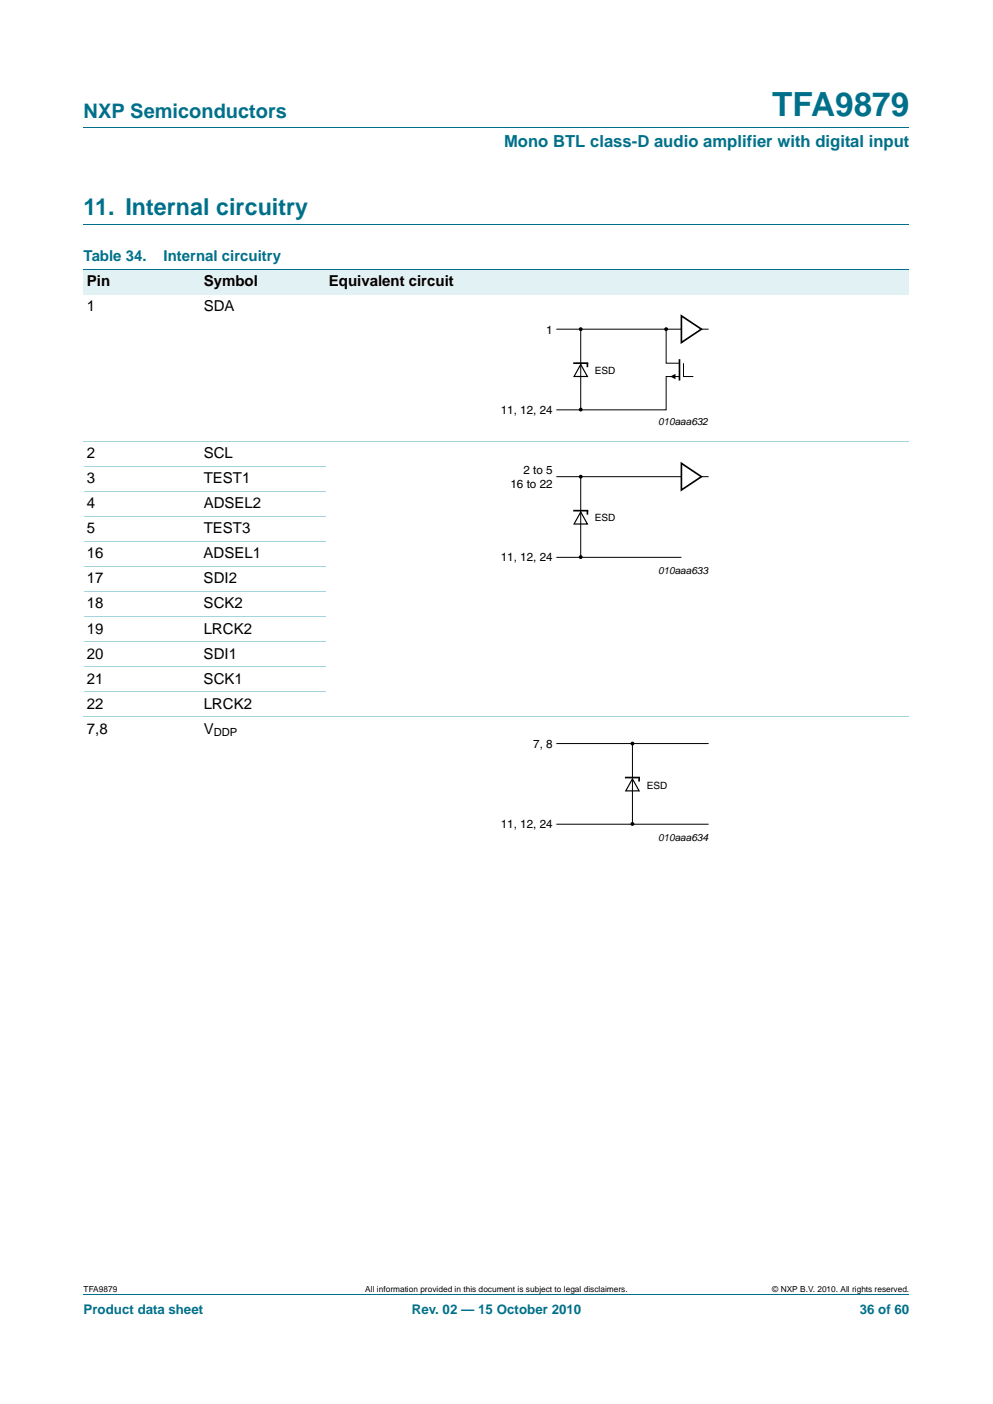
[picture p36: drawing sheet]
<svg xmlns="http://www.w3.org/2000/svg" width="210mm" height="297mm" viewBox="0 0 210 297" stroke-linecap="round" stroke-linejoin="round" font-family="sans-serif">
<defs><g id="words">
<text font-size="7" fill="#00708a" x="163.3" y="24.6">TFA9879</text>
<text font-size="4.9" fill="#00708a" x="17.7" y="45.4">11. Internal circuitry</text>
<text font-size="4.2" fill="#00708a" x="17.7" y="24.9">NXP Semiconductors</text>
<text font-size="3.5" fill="#00708a" x="106.6" y="31.1">Mono BTL class-D audio amplifier with digital input</text>
<g font-size="3.2" fill="#00708a">
<text x="17.7" y="55.2">Table 34.</text>
<text x="34.6" y="55.2">Internal circuitry</text>
</g>
<g font-size="3.2">
<text x="18.4" y="60.5">Pin</text>
<text x="18.4" y="65.8">1</text>
<text x="43.1" y="65.8">SDA</text>
<text x="43.1" y="60.5">Symbol</text>
<text x="69.5" y="60.5">Equivalent circuit</text>
<text x="18.4" y="97">2</text>
<text x="43.1" y="97">SCL</text>
<text x="18.4" y="102.3">3</text>
<text x="18.4" y="107.6">4</text>
<text x="43.1" y="102.3">TEST1</text>
<text x="43.1" y="107.6">ADSEL2</text>
<text x="18.4" y="112.9">5</text>
<text x="43.1" y="112.9">TEST3</text>
<text x="18.4" y="118.2">16</text>
<text x="43.1" y="118.2">ADSEL1</text>
<text x="18.4" y="123.4">17</text>
<text x="43.1" y="123.4">SDI2</text>
<text x="18.4" y="128.7">18</text>
<text x="43.1" y="128.7">SCK2</text>
<text x="18.4" y="134">19</text>
<text x="43.1" y="134">LRCK2</text>
<text x="18.4" y="139.3">20</text>
<text x="43.1" y="139.3">SDI1</text>
<text x="18.4" y="144.6">21</text>
<text x="18.4" y="149.9">22</text>
<text x="43.1" y="144.6">SCK1</text>
<text x="43.1" y="149.9">LRCK2</text>
<text x="18.4" y="155.2">7,8</text>
<text x="43.1" y="155.2">V</text>
</g>
<g font-size="2.8" fill="#00708a">
<text x="17.7" y="277.9">Product data sheet</text>
<text x="87.1" y="277.9">Rev. 02 — 15 October 2010</text>
<text x="181.8" y="277.9">36 of 60</text>
</g>
<g font-size="2.5">
<text x="115.5" y="70.6">1</text>
<text x="105.9" y="87.6">11, 12, 24</text>
<text x="110.7" y="100.3">2 to 5</text>
<text x="107.9" y="103.2">16 to 22</text>
<text x="105.9" y="118.8">11, 12, 24</text>
<text x="112.8" y="158.2">7, 8</text>
<text x="105.9" y="175.2">11, 12, 24</text>
</g>
<text font-size="2.4" x="45.2" y="155.8">DDP</text>
<g font-size="2.1">
<text x="125.8" y="79.1">ESD</text>
<text x="139.1" y="90">010aaa632</text>
<text x="125.8" y="110.3">ESD</text>
<text x="139.1" y="121.4">010aaa633</text>
<text x="136.7" y="167">ESD</text>
<text x="139.1" y="177.8">010aaa634</text>
</g>
<g font-size="1.8">
<text x="17.7" y="273.3">TFA9879</text>
<text x="77.3" y="273.3">All information provided in this document is subject to legal disclaimers.</text>
<text x="163.3" y="273.3">© NXP B.V. 2010. All rights reserved.</text>
</g>
</g></defs>
<path d="M17.7 27h174.6M17.7 47.4h174.6M17.7 273.9h174.6" fill="none" stroke="#00708a" stroke-width=".21"/>
<g fill="#e2f1f4">
<path d="M17.7 57h24.7v5.3h-24.7z"/>
<path d="M42.4 57h26.4v5.3h-26.4z"/>
<path d="M68.8 57h123.5v5.3h-123.5z"/>
</g>
<path d="M17.7 57h174.6" fill="none" stroke="#00708a" stroke-width=".21"/>
<path d="M17.7 93.5h174.6M17.7 98.8h51.1M17.7 104.1h51.1M17.7 109.3h51.1M17.7 114.6h51.1M17.7 119.9h51.1M17.7 125.2h51.1M17.7 130.5h51.1M17.7 135.8h51.1M17.7 141.1h51.1M17.7 146.4h51.1M17.7 151.7h174.6" fill="none" stroke="#a5d5dc" stroke-width=".21"/>
<path d="M117.8 69.6h26.3M122.8 69.8v16.9M140.9 69.6v7.2h2.8M143.7 79.7h-2.8v7h-23.1M144.5 76.8v2.9h2M148.3 69.6h1.4M117.8 100.8h26.3M122.8 101v16.9h-5M148.3 100.8h1.4M117.8 157.3h31.9M133.7 157.3v17.1M117.8 174.4h31.9" fill="none" stroke="#000" stroke-width=".21"/>
<path d="M122.8 77.1l1.4 2.6h-2.8zM122.8 108.3l1.4 2.6h-2.8zM133.7 164.8l1.4 2.5h-2.8z" fill="none" stroke="#000" stroke-width=".25"/>
<path d="M121.4 76.8h2.8v.9M143.7 76v4.5M144.1 66.8l4.2 2.8-4.2 2.9zM144.1 98l4.2 2.8-4.2 2.9zM121.4 108h2.8v.9M132.3 164.5h2.8v.9" fill="none" stroke="#000" stroke-width=".35"/>
<path d="M141.7 79.7l1.1-.6v1.1z" fill="#000"/>
<g fill="#000" stroke="#000" stroke-width=".25">
<circle cx="122.8" cy="69.6" r=".28"/>
<circle cx="140.9" cy="69.6" r=".28"/>
<circle cx="122.8" cy="86.7" r=".28"/>
<circle cx="122.8" cy="100.8" r=".28"/>
<circle cx="122.8" cy="117.9" r=".28"/>
<circle cx="133.7" cy="157.3" r=".28"/>
<circle cx="133.7" cy="174.3" r=".28"/>
</g>
<path d="M122.8 117.9h21.3z" fill="#000" stroke="#000" stroke-width=".21"/>
<use href="#words"/>
</svg>
